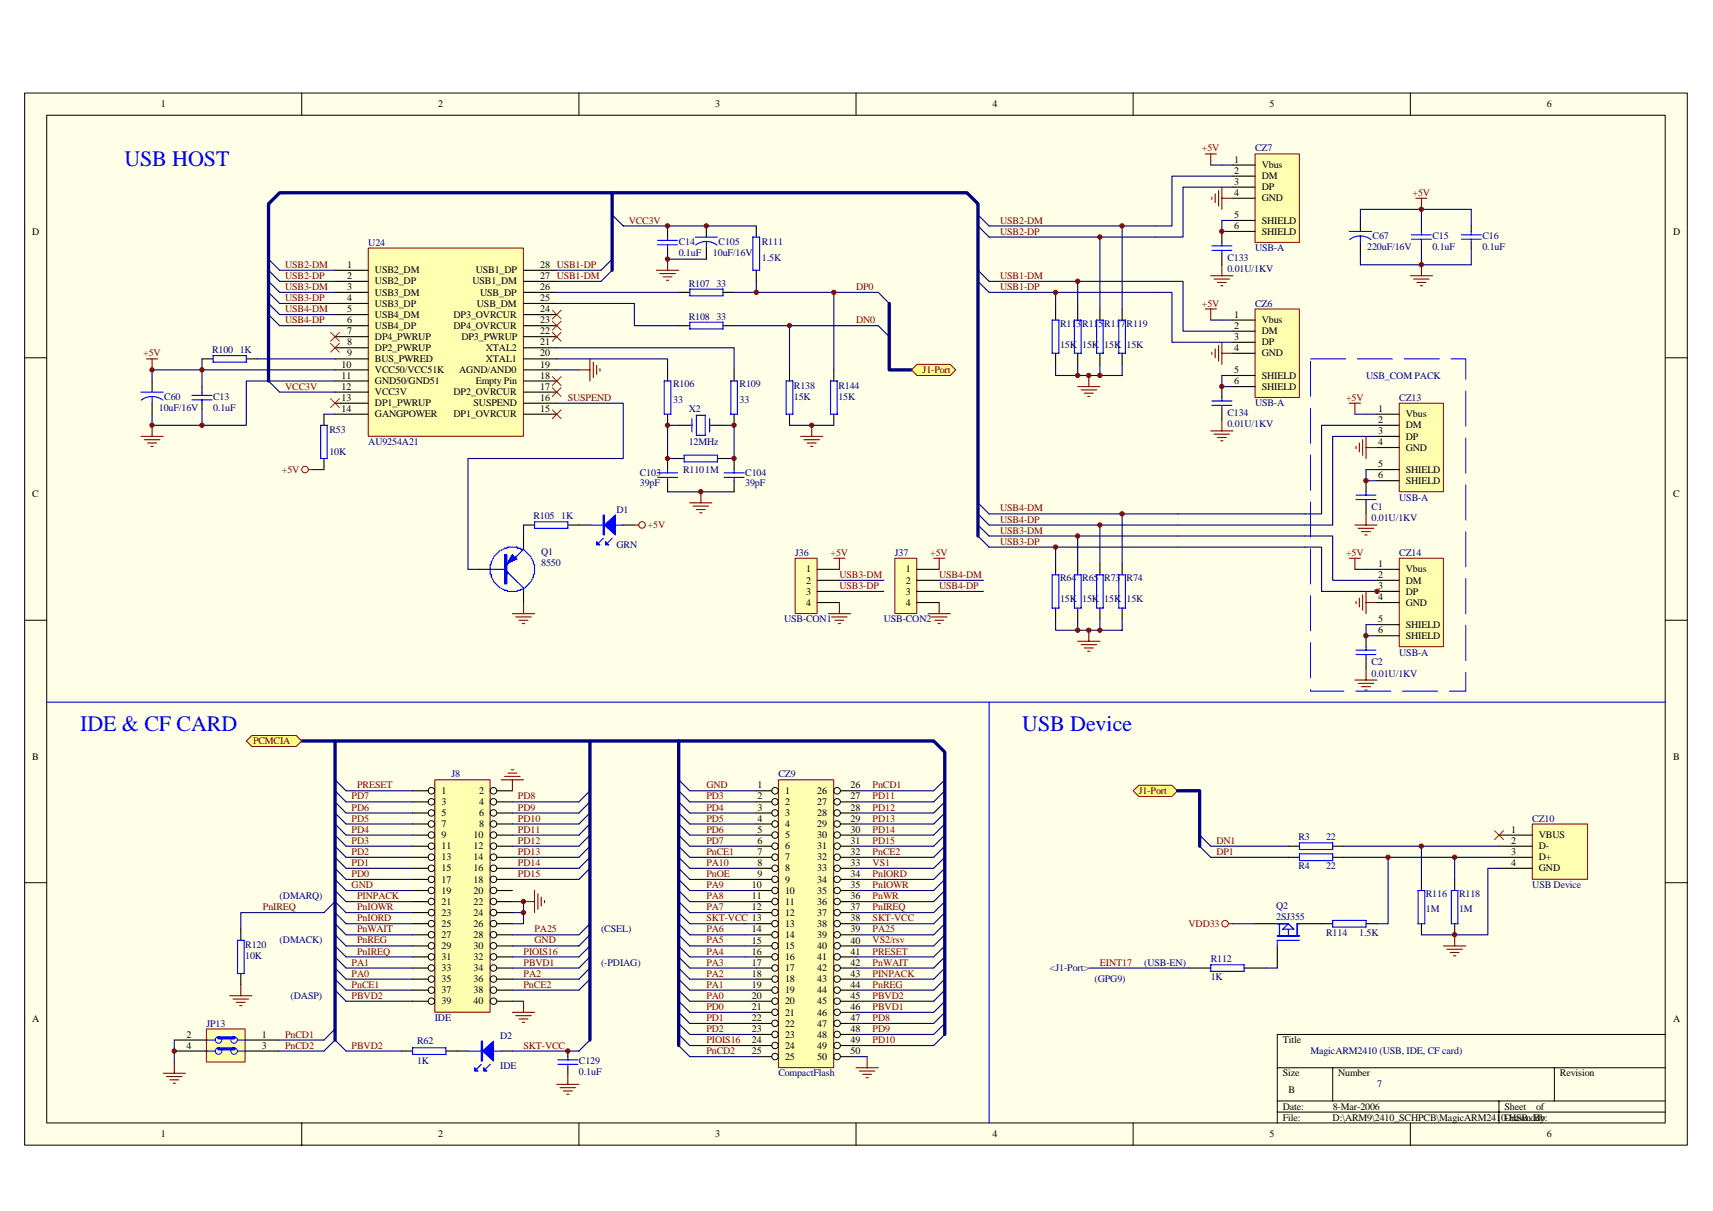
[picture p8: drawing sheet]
<svg xmlns="http://www.w3.org/2000/svg" width="297mm" height="210mm" viewBox="0 0 297 210" stroke-linecap="round" stroke-linejoin="round" font-family="sans-serif">
<defs><g id="words">
<g font-size="3.8" fill="#00f">
<text x="21.6" y="28.7">USB HOST</text>
<text x="13.9" y="126.7">IDE &amp; CF CARD</text>
<text x="177.3" y="126.7">USB Device</text>
</g>
<g font-size="1.7">
<text x="27.9" y="18.6">1</text>
<text x="76" y="18.6">2</text>
<text x="124" y="18.6">3</text>
<text x="172.1" y="18.6">4</text>
<text x="220.1" y="18.6">5</text>
<text x="268.2" y="18.6">6</text>
<text x="214" y="28.2">1</text>
<text x="218.8" y="29.2">Vbus</text>
<text x="214" y="30.1">2</text>
<text x="214" y="32">3</text>
<text x="214" y="34">4</text>
<text x="218.8" y="31.1">DM</text>
<text x="218.8" y="33">DP</text>
<text x="218.8" y="34.9">GND</text>
<text x="5.6" y="40.7">D</text>
<text x="214" y="37.8">5</text>
<text x="214" y="39.7">6</text>
<text x="218.8" y="38.8">SHIELD</text>
<text x="218.8" y="40.7">SHIELD</text>
<text x="290.1" y="40.7">D</text>
<text x="60.2" y="46.4">1</text>
<text x="65" y="47.4">USB2_DM</text>
<text x="82.5" y="47.4">USB1_DP</text>
<text x="93.7" y="46.4">28 USB1-DP</text>
<text x="60.2" y="48.4">2</text>
<text x="60.2" y="50.3">3</text>
<text x="60.2" y="52.2">4</text>
<text x="65" y="49.3">USB2_DP</text>
<text x="65" y="51.2">USB3_DM</text>
<text x="65" y="53.2">USB3_DP</text>
<text x="81.9" y="49.3">USB1_DM</text>
<text x="82.7" y="53.2">USB_DM</text>
<text x="83.3" y="51.2">USB_DP</text>
<text x="93.7" y="52.2">25</text>
<text x="93.7" y="50.3">26</text>
<text x="93.7" y="48.4">27 USB1-DM</text>
<text x="60.2" y="54.1">5</text>
<text x="60.2" y="56">6</text>
<text x="60.2" y="58">7</text>
<text x="60.2" y="59.9">8</text>
<text x="65" y="55.1">USB4_DM</text>
<text x="65" y="57">USB4_DP</text>
<text x="65" y="58.9">DP4_PWRUP</text>
<text x="78.7" y="57">DP4_OVRCUR</text>
<text x="78.7" y="55.1">DP3_OVRCUR</text>
<text x="80" y="58.9">DP3_PWRUP</text>
<text x="93.7" y="56">23</text>
<text x="93.7" y="54.1">24</text>
<text x="93.7" y="58">22</text>
<text x="93.7" y="59.9">21</text>
<text x="214" y="55.1">1</text>
<text x="214" y="57">2</text>
<text x="214" y="58.9">3</text>
<text x="218.8" y="56">Vbus</text>
<text x="218.8" y="58">DM</text>
<text x="218.8" y="59.9">DP</text>
<text x="59.2" y="63.7">10</text>
<text x="59.2" y="65.6">11</text>
<text x="60.2" y="61.8">9</text>
<text x="65" y="60.9">DP2_PWRUP</text>
<text x="65" y="62.8">BUS_PWRED</text>
<text x="65" y="64.7">VCC50/VCC51K</text>
<text x="79.6" y="64.7">AGND/AND0</text>
<text x="84.2" y="62.8">XTAL1</text>
<text x="84.2" y="60.9">XTAL2</text>
<text x="93.7" y="65.6">18</text>
<text x="93.7" y="63.7">19</text>
<text x="93.7" y="61.8">20</text>
<text x="214" y="60.9">4</text>
<text x="214" y="64.7">5</text>
<text x="218.8" y="61.8">GND</text>
<text x="218.8" y="65.6">SHIELD</text>
<text x="59.2" y="67.6">12</text>
<text x="59.2" y="69.5">13</text>
<text x="59.2" y="71.4">14</text>
<text x="65" y="66.6">GND50/GND51</text>
<text x="65" y="68.5">VCC3V</text>
<text x="65" y="70.4">DP1_PWRUP</text>
<text x="78.7" y="68.5">DP2_OVRCUR</text>
<text x="82.1" y="70.4">SUSPEND</text>
<text x="82.5" y="66.6">Empty Pin</text>
<text x="93.7" y="69.5">16</text>
<text x="93.7" y="71.4">15</text>
<text x="93.7" y="67.6">17</text>
<text x="214" y="66.6">6</text>
<text x="218.8" y="67.6">SHIELD</text>
<text x="239" y="71.4">1</text>
<text x="65" y="72.4">GANGPOWER</text>
<text x="78.7" y="72.4">DP1_OVRCUR</text>
<text x="239" y="73.3">2</text>
<text x="239" y="75.2">3</text>
<text x="239" y="77.2">4</text>
<text x="243.8" y="72.4">Vbus</text>
<text x="243.8" y="74.3">DM</text>
<text x="243.8" y="76.2">DP</text>
<text x="239" y="81">5</text>
<text x="239" y="82.9">6</text>
<text x="243.8" y="78.1">GND</text>
<text x="243.8" y="82">SHIELD</text>
<text x="243.8" y="83.9">SHIELD</text>
<text x="5.6" y="86.2">C</text>
<text x="290.1" y="86.2">C</text>
<text x="139.8" y="99.3">1</text>
<text x="139.8" y="101.2">2</text>
<text x="157.1" y="99.3">1</text>
<text x="157.1" y="101.2">2</text>
<text x="239" y="98.3">1</text>
<text x="239" y="100.2">2</text>
<text x="243.8" y="99.3">Vbus</text>
<text x="243.8" y="101.2">DM</text>
<text x="139.8" y="103.1">3</text>
<text x="139.8" y="105">4</text>
<text x="157.1" y="103.1">3</text>
<text x="157.1" y="105">4</text>
<text x="239" y="102.1">3</text>
<text x="239" y="104.1">4</text>
<text x="239" y="107.9">5</text>
<text x="243.8" y="103.1">DP</text>
<text x="243.8" y="105">GND</text>
<text x="239" y="109.8">6</text>
<text x="243.8" y="108.9">SHIELD</text>
<text x="243.8" y="110.8">SHIELD</text>
<text x="5.6" y="131.7">B</text>
<text x="290.1" y="131.7">B</text>
<text x="76.6" y="137.7">1</text>
<text x="83.1" y="137.7">2</text>
<text x="131.3" y="136.7">1</text>
<text x="136.1" y="137.7">1</text>
<text x="141.7" y="137.7">26</text>
<text x="147.5" y="136.7">26</text>
<text x="76.6" y="139.6">3</text>
<text x="76.6" y="141.5">5</text>
<text x="76.6" y="143.4">7</text>
<text x="83.1" y="139.6">4</text>
<text x="83.1" y="141.5">6</text>
<text x="83.1" y="143.4">8</text>
<text x="131.3" y="138.6">2</text>
<text x="131.3" y="140.5">3</text>
<text x="131.3" y="142.5">4</text>
<text x="136.1" y="139.6">2</text>
<text x="136.1" y="141.5">3</text>
<text x="136.1" y="143.4">4</text>
<text x="141.7" y="139.6">27</text>
<text x="141.7" y="141.5">28</text>
<text x="141.7" y="143.4">29</text>
<text x="147.5" y="138.6">27</text>
<text x="147.5" y="140.5">28</text>
<text x="147.5" y="142.5">29</text>
<text x="76.6" y="145.4">9</text>
<text x="76.6" y="147.3">11</text>
<text x="76.6" y="149.2">13</text>
<text x="82.1" y="145.4">10</text>
<text x="82.1" y="147.3">12</text>
<text x="82.1" y="149.2">14</text>
<text x="131.3" y="144.4">5</text>
<text x="131.3" y="146.3">6</text>
<text x="131.3" y="148.2">7</text>
<text x="136.1" y="145.4">5</text>
<text x="136.1" y="147.3">6</text>
<text x="136.1" y="149.2">7</text>
<text x="141.7" y="145.4">30</text>
<text x="141.7" y="147.3">31</text>
<text x="141.7" y="149.2">32</text>
<text x="147.5" y="144.4">30</text>
<text x="147.5" y="146.3">31</text>
<text x="147.5" y="148.2">32</text>
<text x="262" y="144.4">1</text>
<text x="262" y="146.3">2</text>
<text x="262" y="148.2">3</text>
<text x="266.8" y="145.4">VBUS</text>
<text x="266.8" y="147.3">D-</text>
<text x="266.8" y="149.2">D+</text>
<text x="76.6" y="151.1">15</text>
<text x="76.6" y="153">17</text>
<text x="76.6" y="155">19</text>
<text x="82.1" y="151.1">16</text>
<text x="82.1" y="153">18</text>
<text x="82.1" y="155">20</text>
<text x="130.4" y="154">10</text>
<text x="130.4" y="155.9">11</text>
<text x="131.3" y="150.2">8</text>
<text x="131.3" y="152.1">9</text>
<text x="136.1" y="151.1">8</text>
<text x="136.1" y="153">9</text>
<text x="136.1" y="155">10</text>
<text x="141.7" y="151.1">33</text>
<text x="141.7" y="153">34</text>
<text x="141.7" y="155">35</text>
<text x="147.5" y="150.2">33</text>
<text x="147.5" y="152.1">34</text>
<text x="147.5" y="154">35</text>
<text x="147.5" y="155.9">36</text>
<text x="262" y="150.2">4</text>
<text x="266.8" y="151.1">GND</text>
<text x="76.6" y="156.9">21</text>
<text x="76.6" y="158.8">23</text>
<text x="76.6" y="160.7">25</text>
<text x="82.1" y="156.9">22</text>
<text x="82.1" y="158.8">24</text>
<text x="82.1" y="160.7">26</text>
<text x="130.4" y="157.8">12</text>
<text x="130.4" y="161.7">14</text>
<text x="136.1" y="156.9">11</text>
<text x="136.1" y="158.8">12</text>
<text x="136.1" y="160.7">13</text>
<text x="141.7" y="156.9">36</text>
<text x="141.7" y="158.8">37</text>
<text x="141.7" y="160.7">38</text>
<text x="147.5" y="157.8">37</text>
<text x="147.5" y="159.7">38</text>
<text x="147.5" y="161.7">39</text>
<text x="76.6" y="162.6">27</text>
<text x="76.6" y="164.5">29</text>
<text x="76.6" y="166.5">31</text>
<text x="82.1" y="162.6">28</text>
<text x="82.1" y="164.5">30</text>
<text x="82.1" y="166.5">32</text>
<text x="130.4" y="163.6">15</text>
<text x="130.4" y="165.5">16</text>
<text x="130.4" y="167.4">17</text>
<text x="136.1" y="162.6">14</text>
<text x="136.1" y="164.5">15</text>
<text x="136.1" y="166.5">16</text>
<text x="141.7" y="162.6">39</text>
<text x="141.7" y="164.5">40</text>
<text x="141.7" y="166.5">41</text>
<text x="147.5" y="163.6">40</text>
<text x="147.5" y="165.5">41</text>
<text x="147.5" y="167.4">42</text>
<text x="76.6" y="168.4">33</text>
<text x="76.6" y="170.3">35</text>
<text x="76.6" y="172.2">37</text>
<text x="82.1" y="168.4">34</text>
<text x="82.1" y="170.3">36</text>
<text x="82.1" y="172.2">38</text>
<text x="130.4" y="169.4">18</text>
<text x="130.4" y="171.3">19</text>
<text x="130.4" y="173.2">20</text>
<text x="136.1" y="168.4">17</text>
<text x="136.1" y="170.3">18</text>
<text x="136.1" y="172.2">19</text>
<text x="141.7" y="168.4">42</text>
<text x="141.7" y="170.3">43</text>
<text x="141.7" y="172.2">44</text>
<text x="147.5" y="169.4">43</text>
<text x="147.5" y="171.3">44</text>
<text x="147.5" y="173.2">45</text>
<text x="5.6" y="177.2">A</text>
<text x="32.3" y="179.9">2</text>
<text x="45.4" y="179.9">1</text>
<text x="76.6" y="174.2">39</text>
<text x="82.1" y="174.2">40</text>
<text x="130.4" y="175.1">21</text>
<text x="130.4" y="177">22</text>
<text x="130.4" y="179">23</text>
<text x="136.1" y="174.2">20</text>
<text x="136.1" y="176.1">21</text>
<text x="136.1" y="178">22</text>
<text x="136.1" y="179.9">23</text>
<text x="141.7" y="174.2">45</text>
<text x="141.7" y="176.1">46</text>
<text x="141.7" y="178">47</text>
<text x="141.7" y="179.9">48</text>
<text x="147.5" y="175.1">46</text>
<text x="147.5" y="177">47</text>
<text x="147.5" y="179">48</text>
<text x="290.1" y="177.2">A</text>
<text x="32.3" y="181.8">4</text>
<text x="45.4" y="181.8">3</text>
<text x="130.4" y="180.9">24</text>
<text x="130.4" y="182.8">25</text>
<text x="136.1" y="181.8">24</text>
<text x="136.1" y="183.7">25</text>
<text x="141.7" y="181.8">49</text>
<text x="141.7" y="183.7">50</text>
<text x="147.5" y="180.9">49</text>
<text x="147.5" y="182.8">50</text>
<text x="222.4" y="180.9">Title</text>
<text x="222.4" y="186.6">Size</text>
<text x="223.4" y="189.5">B</text>
<text x="232" y="186.6">Number</text>
<text x="270.5" y="186.6">Revision</text>
<text x="27.9" y="197.2">1</text>
<text x="76" y="197.2">2</text>
<text x="124" y="197.2">3</text>
<text x="172.1" y="197.2">4</text>
<text x="220.1" y="197.2">5</text>
<text x="222.4" y="192.4">Date:</text>
<text x="222.4" y="194.3">File:</text>
<text x="231.1" y="194.3">D:\ARM9\2410_SCHPCB\MagicARM2410-HSB.ddb</text>
<text x="231.1" y="192.4">8-Mar-2006</text>
<text x="260.9" y="194.3">Drawn By:</text>
<text x="260.9" y="192.4">Sheet</text>
<text x="266.4" y="192.4">of</text>
<text x="268.2" y="197.2">6</text>
</g>
<g font-size="1.7" fill="#800000">
<text x="208.4" y="26.3">+5V</text>
<text x="244.9" y="34">+5V</text>
<text x="109" y="38.8">VCC3V</text>
<text x="173.4" y="38.8">USB2-DM</text>
<text x="173.4" y="40.7">USB2-DP</text>
<text x="49.4" y="46.4">USB2-DM</text>
<text x="49.4" y="48.4">USB2-DP</text>
<text x="49.4" y="50.3">USB3-DM</text>
<text x="49.4" y="52.2">USB3-DP</text>
<text x="148.4" y="50.3">DP0</text>
<text x="173.4" y="48.4">USB1-DM</text>
<text x="173.4" y="50.3">USB1-DP</text>
<text x="208.4" y="53.2">+5V</text>
<text x="49.4" y="54.1">USB4-DM</text>
<text x="49.4" y="56.1">USB4-DP</text>
<text x="148.4" y="56">DN0</text>
<text x="24.8" y="61.8">+5V</text>
<text x="160" y="64.7">J1-Port</text>
<text x="49.4" y="67.6">VCC3V</text>
<text x="98.5" y="69.5">SUSPEND</text>
<text x="233.4" y="69.5">+5V</text>
<text x="48.9" y="82">+5V</text>
<text x="173.4" y="88.7">USB4-DM</text>
<text x="112.3" y="91.6">+5V</text>
<text x="173.4" y="90.6">USB4-DP</text>
<text x="173.4" y="94.4">USB3-DP</text>
<text x="173.4" y="92.5">USB3-DM</text>
<text x="144" y="96.4">+5V</text>
<text x="145.6" y="100.2">USB3-DM</text>
<text x="161.3" y="96.4">+5V</text>
<text x="162.9" y="100.2">USB4-DM</text>
<text x="233.4" y="96.4">+5V</text>
<text x="145.6" y="102.1">USB3-DP</text>
<text x="162.9" y="102.1">USB4-DP</text>
<text x="43.9" y="129">PCMCIA</text>
<text x="61.9" y="136.7">PRESET</text>
<text x="122.5" y="136.7">GND</text>
<text x="151.3" y="136.7">PnCD1</text>
<text x="197.5" y="137.7">J1-Port</text>
<text x="61" y="138.6">PD7</text>
<text x="61" y="140.5">PD6</text>
<text x="61" y="142.5">PD5</text>
<text x="89.8" y="138.6">PD8</text>
<text x="89.8" y="140.5">PD9</text>
<text x="89.8" y="142.5">PD10</text>
<text x="122.5" y="142.5">PD5</text>
<text x="122.5" y="140.5">PD4</text>
<text x="122.5" y="138.6">PD3</text>
<text x="151.3" y="138.6">PD11</text>
<text x="151.3" y="140.5">PD12</text>
<text x="151.3" y="142.5">PD13</text>
<text x="61" y="144.4">PD4</text>
<text x="61" y="146.3">PD3</text>
<text x="61" y="148.2">PD2</text>
<text x="89.8" y="144.4">PD11</text>
<text x="89.8" y="146.3">PD12</text>
<text x="89.8" y="148.2">PD13</text>
<text x="122.5" y="148.2">PnCE1</text>
<text x="122.5" y="146.3">PD7</text>
<text x="122.5" y="144.4">PD6</text>
<text x="151.3" y="144.4">PD14</text>
<text x="151.3" y="146.3">PD15</text>
<text x="151.3" y="148.2">PnCE2</text>
<text x="210.9" y="146.3">DN1</text>
<text x="210.9" y="148.2">DP1</text>
<text x="61" y="150.2">PD1</text>
<text x="61" y="152.1">PD0</text>
<text x="61" y="154">GND</text>
<text x="61.9" y="155.9">PINPACK</text>
<text x="89.8" y="150.2">PD14</text>
<text x="89.8" y="152.1">PD15</text>
<text x="122.5" y="155.9">PA8</text>
<text x="122.5" y="150.2">PA10</text>
<text x="122.5" y="152.1">PnOE</text>
<text x="122.5" y="154">PA9</text>
<text x="151.3" y="152.1">PnIORD</text>
<text x="151.3" y="154">PnIOWR</text>
<text x="151.3" y="155.9">PnWR</text>
<text x="151.3" y="150.2">VS1</text>
<text x="45.6" y="157.8">PnIREQ</text>
<text x="61.9" y="159.7">PnIORD</text>
<text x="61.9" y="157.8">PnIOWR</text>
<text x="61.9" y="161.7">PnWAIT</text>
<text x="92.7" y="161.7">PA25</text>
<text x="122.5" y="157.8">PA7</text>
<text x="122.5" y="161.7">PA6</text>
<text x="122.5" y="159.7">SKT-VCC 13</text>
<text x="151.3" y="157.8">PnIREQ</text>
<text x="151.3" y="159.7">SKT-VCC</text>
<text x="151.3" y="161.7">PA25</text>
<text x="206.1" y="160.7">VDD33</text>
<text x="61" y="167.4">PA1</text>
<text x="61.9" y="165.5">PnIREQ</text>
<text x="61.9" y="163.6">PnREG</text>
<text x="90.8" y="167.4">PBVD1</text>
<text x="90.8" y="165.5">PIOIS16</text>
<text x="92.7" y="163.6">GND</text>
<text x="122.5" y="163.6">PA5</text>
<text x="122.5" y="165.5">PA4</text>
<text x="122.5" y="167.4">PA3</text>
<text x="151.3" y="165.5">PRESET</text>
<text x="151.3" y="167.4">PnWAIT</text>
<text x="151.3" y="163.6">VS2/rsv</text>
<text x="190.7" y="167.4">EINT17</text>
<text x="61" y="169.4">PA0</text>
<text x="61" y="171.3">PnCE1</text>
<text x="61" y="173.2">PBVD2</text>
<text x="90.8" y="171.3">PnCE2</text>
<text x="90.8" y="169.4">PA2</text>
<text x="122.5" y="173.2">PA0</text>
<text x="122.5" y="171.3">PA1</text>
<text x="122.5" y="169.4">PA2</text>
<text x="151.3" y="173.2">PBVD2</text>
<text x="151.3" y="171.3">PnREG</text>
<text x="151.3" y="169.4">PINPACK</text>
<text x="49.4" y="179.9">PnCD1</text>
<text x="122.5" y="179">PD2</text>
<text x="122.5" y="177">PD1</text>
<text x="122.5" y="175.1">PD0</text>
<text x="151.3" y="177">PD8</text>
<text x="151.3" y="179">PD9</text>
<text x="151.3" y="175.1">PBVD1</text>
<text x="49.4" y="181.8">PnCD2</text>
<text x="61" y="181.8">PBVD2</text>
<text x="90.8" y="181.8">SKT-VCC</text>
<text x="122.5" y="182.8">PnCD2</text>
<text x="122.5" y="180.9">PIOIS16</text>
<text x="151.3" y="180.9">PD10</text>
</g>
<g font-size="1.7" fill="#000080">
<text x="217.6" y="26.3">CZ7</text>
<text x="238" y="41.4">C67</text>
<text x="248.4" y="41.4">C15</text>
<text x="257" y="41.4">C16</text>
<text x="63.9" y="42.6">U24</text>
<text x="117.7" y="42.4">C14</text>
<text x="117.7" y="44.3">0.1uF</text>
<text x="123.6" y="44.3">10uF/16V</text>
<text x="124.6" y="42.4">C105</text>
<text x="132.1" y="42.4">R111</text>
<text x="132.1" y="45.3">1.5K</text>
<text x="212.8" y="45.3">C133</text>
<text x="212.8" y="47.2">0.01U/1KV</text>
<text x="217.6" y="43.6">USB-A</text>
<text x="237.1" y="43.4">220uF/16V</text>
<text x="248.4" y="43.4">0.1uF</text>
<text x="257" y="43.4">0.1uF</text>
<text x="119.4" y="49.7">R107 33</text>
<text x="217.6" y="53.2">CZ6</text>
<text x="119.4" y="55.5">R108 33</text>
<text x="183.8" y="56.6">R113</text>
<text x="187.7" y="56.6">R115</text>
<text x="191.5" y="56.6">R117</text>
<text x="195.3" y="56.6">R119</text>
<text x="36.8" y="61.2">R100 1K</text>
<text x="183.8" y="60.3">15K</text>
<text x="187.7" y="60.3">15K</text>
<text x="191.5" y="60.3">15K</text>
<text x="195.3" y="60.3">15K</text>
<text x="236.9" y="65.6">USB_COM PACK</text>
<text x="27.5" y="71.2">10uF/16V</text>
<text x="28.5" y="69.3">C60</text>
<text x="37" y="69.3">C13</text>
<text x="37" y="71.2">0.1uF</text>
<text x="116.7" y="67.2">R106</text>
<text x="116.7" y="69.9">33</text>
<text x="119.4" y="71.4">X2</text>
<text x="128.2" y="67.2">R109</text>
<text x="128.2" y="69.9">33</text>
<text x="137.7" y="67.4">R138</text>
<text x="137.7" y="69.3">15K</text>
<text x="145.4" y="67.4">R144</text>
<text x="145.4" y="69.3">15K</text>
<text x="217.6" y="70.4">USB-A</text>
<text x="242.6" y="69.5">CZ13</text>
<text x="57.1" y="75.1">R53</text>
<text x="63.9" y="77.2">AU9254A21</text>
<text x="119.4" y="77.2">12MHz</text>
<text x="212.8" y="72.2">C134</text>
<text x="212.8" y="74.1">0.01U/1KV</text>
<text x="57.1" y="78.9">10K</text>
<text x="111" y="82.5">C103</text>
<text x="118.4" y="82">R1101M</text>
<text x="129.2" y="82.5">C104</text>
<text x="106.9" y="88.9">D1</text>
<text x="111" y="84.3">39pF</text>
<text x="129.2" y="84.3">39pF</text>
<text x="237.8" y="88.5">C1</text>
<text x="242.6" y="86.8">USB-A</text>
<text x="92.5" y="90">R105 1K</text>
<text x="106.9" y="95">GRN</text>
<text x="237.8" y="90.4">0.01U/1KV</text>
<text x="93.8" y="96.2">Q1</text>
<text x="93.8" y="98.1">8550</text>
<text x="137.9" y="96.4">J36</text>
<text x="155.2" y="96.4">J37</text>
<text x="183.8" y="100.8">R64</text>
<text x="187.7" y="100.8">R65</text>
<text x="191.5" y="100.8">R73</text>
<text x="195.3" y="100.8">R74</text>
<text x="242.6" y="96.4">CZ14</text>
<text x="136" y="107.9">USB-CON1</text>
<text x="153.2" y="107.9">USB-CON2</text>
<text x="183.8" y="104.4">15K</text>
<text x="187.7" y="104.4">15K</text>
<text x="191.5" y="104.4">15K</text>
<text x="195.3" y="104.4">15K</text>
<text x="242.6" y="113.7">USB-A</text>
<text x="237.8" y="115.4">C2</text>
<text x="237.8" y="117.3">0.01U/1KV</text>
<text x="78.3" y="134.8">J8</text>
<text x="135" y="134.8">CZ9</text>
<text x="265.7" y="142.5">CZ10</text>
<text x="225.1" y="145.7">R3</text>
<text x="230" y="145.7">22</text>
<text x="48.5" y="155.9">(DMARQ)</text>
<text x="225.1" y="150.7">R4</text>
<text x="230" y="150.7">22</text>
<text x="247.2" y="155.5">R116</text>
<text x="253" y="155.5">R118</text>
<text x="265.7" y="154">USB Device</text>
<text x="104.2" y="161.7">(CSEL)</text>
<text x="221.3" y="157.6">Q2</text>
<text x="221.3" y="159.6">2SJ355</text>
<text x="247.2" y="158.2">1M</text>
<text x="253" y="158.2">1M</text>
<text x="42.5" y="164.4">R120</text>
<text x="42.5" y="166.3">10K</text>
<text x="48.5" y="163.6">(DMACK)</text>
<text x="104.2" y="167.4">(-PDIAG)</text>
<text x="198.4" y="167.4">(USB-EN)</text>
<text x="209.9" y="166.9">R112</text>
<text x="230" y="162.2">R114</text>
<text x="235.7" y="162.2">1.5K</text>
<text x="50.4" y="173.2">(DASP)</text>
<text x="182.1" y="168.4">&lt;J1-Port&gt;</text>
<text x="189.8" y="170.3">(GPG9)</text>
<text x="209.9" y="169.9">1K</text>
<text x="35.8" y="178">JP13</text>
<text x="75.4" y="177">IDE</text>
<text x="72.3" y="181.1">R62</text>
<text x="72.3" y="184.5">1K</text>
<text x="86.7" y="180.1">D2</text>
<text x="86.7" y="185.3">IDE</text>
<text x="100.4" y="184.5">C129</text>
<text x="227.2" y="182.8">MagicARM2410 (USB, IDE, CF card)</text>
<text x="100.4" y="186.5">0.1uF</text>
<text x="135" y="186.6">CompactFlash</text>
<text x="238.8" y="188.6">7</text>
</g>
</g></defs>
<path d="M4.3 16.1h288.3v182.5h-288.3z" fill="#ffffe8"/>
<g fill="none" stroke="#000" stroke-width=".17">
<path d="M4.3 16.1h288.3v182.5h-288.3zM8.1 20h280.7v174.7h-280.7zM52.3 16.1v3.9M100.4 16.1v3.9M148.4 16.1v3.9M196.5 16.1v3.9M244.6 16.1v3.9M4.3 62h3.8M288.8 62h3.8M4.3 107.5h3.8M288.8 107.5h3.8M4.3 153.1h3.8"/>
<path d="M288.8 153.1h3.8M288.8 179.4h-67.3v15.3M52.3 194.7v3.9M100.4 194.7v3.9M148.4 194.7v3.9M196.5 194.7v3.9M221.5 185.1h67.3M221.5 190.9h67.3M221.5 192.8h67.3M231.1 185.1v5.8M244.6 194.7v3.9M259.9 190.9v3.8"/>
<path d="M269.5 185.1v5.8"/>
</g>
<path d="M8.1 121.8h280.7M171.5 121.8v72.9" fill="none" stroke="#00f" stroke-width=".19"/>
<path d="M63.9 43h26.9v32.6h-26.9z" fill="#ffffb0"/>
<g fill="none" stroke="#800000" stroke-width=".17">
<path d="M63.9 43h26.9v32.6h-26.9z"/>
<circle cx="52.9" cy="81.4" r=".57"/>
<circle cx="111.3" cy="91" r=".57"/>
</g>
<g fill="none" stroke="#000" stroke-width=".19">
<path d="M122.5 39.2v1.9M131.1 39.2v1.9M235.9 38.2v1.9M246.5 39.2v.9M255.1 39.2v.9M58.1 46.9h5.8M58.1 48.8h5.8M58.1 50.7h5.8M58.1 52.6h5.8M58.1 54.5h5.8M58.1 56.5h5.8M58.1 58.4h5.8"/>
<path d="M90.8 46.9h5.7M90.8 48.8h5.7M90.8 50.7h5.7M90.8 52.6h5.7M90.8 54.5h5.7M90.8 56.5h5.7M90.8 58.4h5.7M115.8 40.1v1M115.8 43v1M117.7 50.7h1.9M117.7 56.5h1.9M122.5 43v1.9"/>
<path d="M125.4 50.7h1.9M125.4 56.5h1.9M131.1 46.9v1.9M235.9 42.1v1.9M246.5 42.1v.9M255.1 42.1v.9M26.4 66.1v1.9M26.4 69.9v1.9M35 62.2h2M35 67v1M35 69.9v1M42.7 62.2h1.9"/>
<path d="M56.2 71.8v1.9M56.2 79.5v1.9M58.1 60.3h5.8M58.1 62.2h5.8M58.1 64.1h5.8M58.1 66.1h5.8M58.1 68h5.8M58.1 69.9h5.8M58.1 71.8h5.8M90.8 60.3h5.7M90.8 62.2h5.7M90.8 64.1h5.7"/>
<path d="M90.8 66.1h5.7M90.8 68h5.7M90.8 69.9h5.7M90.8 71.8h5.7M115.8 64.1v2M115.8 71.8v1.9M115.8 79.5v1.9M116.7 79.5h1.9M117.7 73.7h1.9M123.4 73.7h2M124.4 79.5h1.9M127.3 64.1v2"/>
<path d="M127.3 71.8v1.9M127.3 79.5v1.9M90.8 91h1.9M98.5 91h3.8M108.1 91h1.9M115.8 83.4v1.9M127.3 83.4v1.9"/>
</g>
<g fill="none" stroke="#00f" stroke-width=".19">
<path d="M114 42.4h3.5M114 41.7h3.5M115.8 41.1v.6M115.8 42.4v.6M119.6 50.1h5.8v1.2h-5.8zM119.6 55.9h5.8v1.1h-5.8zM120.6 41.1h3.8M120.6 42.5a3 3 0 0 1 3.7 0M122.5 41.9v1.1M130.6 41.1h1.1v5.8h-1.1zM234 40.1h3.8M234 41.6a3 3 0 0 1 3.7 0"/>
<path d="M235.9 40.9v1.2M244.7 41.5h3.5M244.7 40.7h3.5M246.5 40.1v.6M246.5 41.5v.6M253.4 41.5h3.5M253.4 40.7h3.5M255.1 40.1v.6M255.1 41.5v.6M24.4 68h3.9M26.4 68.7l1.1 .3 .7 .4M26.4 68.7l-1.2 .3-.7 .4"/>
<path d="M26.4 68.7v1.2M33.3 69.3h3.5M33.3 68.6h3.5M35 68v.6M35 69.3v.6M37 61.7h5.7v1.1h-5.7zM55.6 73.7h1.1v5.8h-1.1zM115.2 66.1h1.1v5.7h-1.1zM118.6 78.9h5.8v1.2h-5.8zM119.6 73.7h.4M120 72.6v2.3M120.8 72h1.5v3.5h-1.5z"/>
<path d="M123.1 72.6v2.3M123.1 73.7h.3M126.7 66.1h1.2v5.7h-1.2zM92.7 90.5h5.8v1.1h-5.8zM102.3 91h5.8M104.6 93.3l-.8 .8M106.1 93.3l-.7 .8M114 82.8h3.5M114 82h3.5M115.8 81.4v.6M115.8 82.8v.6M125.6 82.8h3.4"/>
<path d="M125.6 82h3.4M127.3 81.4v.6M127.3 82.8v.6"/>
</g>
<g fill="none" stroke="#000080" stroke-width=".19">
<path d="M106.1 37.3l2 1.9h23M115.8 39.2v.9M246.5 36.3v2.9M255.1 36.3h-19.2v1.9M46.6 48.8l1.9 1.9h9.6M46.6 44.9l1.9 2h9.6M46.6 46.9l1.9 1.9h9.6M46.6 54.5l1.9 2h9.6M46.6 52.6l1.9 1.9h9.6M46.6 50.7l1.9 1.9h9.6M96.5 52.6h13.5v3.9h7.7M96.5 50.7h21.2"/>
<path d="M106.1 44.9l-1.9 2h-7.7M106.1 46.9l-1.9 1.9h-7.7M115.8 44v.9h6.7M127.3 50.7h25l1.9 1.9M127.3 56.5h25l1.9 1.9M131.1 48.8v1.9M235.9 44v1.9h19.2M246.5 43v2.9M35 62.2v4.8M35 70.9v2.8M44.6 62.2h13.5M46.6 66.1l1.9 1.9h9.6"/>
<path d="M56.2 71.8h1.9M58.1 66.1h-15.4v7.6h-16.3v-1.9M58.1 64.1h-31.7v2M96.5 64.1h3.9M117.7 73.7h-1.9v5.8h.9M125.4 73.7h1.9v5.8M54.2 81.4h2M81.1 98.7h2M115.8 85.3h11.5"/>
</g>
<g fill="none" stroke="#800000" stroke-width=".19">
<path d="M245.5 34.4h1.9M246.5 34.4v1.9M113.8 46.9h3.9M114.4 47.4h2.7M115 48h1.5M115.6 48.6h.3M115.8 44.9v2M244.6 47.8h3.8M245.1 48.4h2.7M245.7 49h1.5M246.3 49.6h.4M246.5 45.9v1.9"/>
<path d="M24.4 75.7h3.9M25 76.2h2.7M25.4 62.2h1.9M25.6 76.8h1.6M26.2 77.4h.4M26.4 62.2v1.9M26.4 73.7v2M100.4 64.1h1.9M102.3 62.2v3.9M102.9 62.8v2.7M103.5 63.4v1.5M104 63.9v.4"/>
<path d="M53.5 81.4h.7M110 91h.8M119.6 87.2h3.8M120.2 87.8h2.7M120.8 88.3h1.5M121.3 88.9h.4M121.5 85.3v1.9M88.9 106.4h3.8M89.4 107h2.7M90 107.5h1.5M90.6 108.1h.4M90.8 104.5v1.9"/>
</g>
<g fill="none" stroke="#f00" stroke-width=".17">
<path d="M57.3 57.6l1.6 1.6M57.3 59.5l1.6 1.6M58.9 57.6l-1.6 1.6M58.9 59.5l-1.6 1.6M95.8 57.6l1.5 1.6M95.8 55.7l1.5 1.5M95.8 53.8l1.5 1.5M97.3 57.6l-1.5 1.6M97.3 55.7l-1.5 1.5M97.3 53.8l-1.5 1.5M57.3 69.1l1.6 1.6M58.9 69.1l-1.6 1.6"/>
<path d="M95.8 71.1l1.5 1.5M95.8 67.2l1.5 1.5M95.8 65.3l1.5 1.5M97.3 71.1l-1.5 1.5M97.3 67.2l-1.5 1.5M97.3 65.3l-1.5 1.5"/>
</g>
<g fill="#00f" stroke="#00f" stroke-width=".19">
<path d="M104.8 91l1.9-1.7v3.5z"/>
<path d="M103.5 93.9l.5 .6h-.5z"/>
<path d="M105 93.9l.6 .6h-.6z"/>
<path d="M104.6 89.3h.2v3.5h-.2z" fill-rule="evenodd"/>
</g>
<path d="M106.1 33.4v13.5M154.2 52.6v11.5h3.8M46.6 66.1v-30.8l1.9-1.9h119.2l1.9 1.9v57.6" fill="none" stroke="#000080" stroke-width=".58"/>
<path d="M158 64.1l1-.9h5.8l.9 .9-.9 1h-5.8z" fill-rule="evenodd" fill="#ffff80" stroke="#800000" stroke-width=".17"/>
<path d="M255.1 36.3v2.9M136.9 56.5v7.6M144.6 50.7v13.4M255.1 43v2.9M96.5 62.2h19.3v1.9M96.5 60.3h30.8v3.8M96.5 69.9h11.6v9.6h-27v19.2M126.3 79.5h1M136.9 73.7h7.7M90.8 91v1.9M233 146.7h26.9M233 148.7h26.9" fill="none" stroke="#000080" stroke-width=".19"/>
<g fill="none" stroke="#00f" stroke-width=".19">
<path d="M136.3 66.1h1.2v5.7h-1.2zM144 66.1h1.2v5.7h-1.2zM85 98.7h2.9M85.4 97.2l-.4 .7v1.6l.4 .7M85.6 96.8l-.2 .2M86.7 95.4l-1.1 1.2M87.1 95.2l-.2 .2M87.3 95.2l.8-.3h1.5l.2 .2h.4l.4 .3M87.5 99.3h.6l-.2 .2h-.4M87.5 97.6h.4l.2 .1h-.6M87.5 99.1h.4l2.9 2.9v.6M87.5 96.2h.4v5h-.4z"/>
<path d="M87.5 99.9h.4M87.5 99.7h.4M87.5 98.9h.4M87.5 98.5h.4M87.5 98.3h.4M87.5 98.1h.4M87.5 97.4h.4M87.5 97.2h.4M87.5 97h.4M87.5 96.8h.4M87.5 96.6h.4M87.5 96.4h.4"/>
<path d="M87.7 96.2v5M88.3 97.2v.4l-.4 .3h-.4M88.5 96.8h.9l.2 .2h-1.1l-.2 .2M88.5 96.8v.8M88.7 96.4v1M88.7 96.4h.3M88.9 96.2l-.2 .2M88.9 96.2l.1 .2M88.9 96.2v1.2h-.6M89 96.4v.8M89.2 96.6v.6h-.9M89.4 96.6h-.7l-.2 .2"/>
<path d="M89.4 96.6v.4M90.4 95.2h.4M90.8 95.2l-1.4 1.4M90.8 95.2l1.3 1.4M90.8 94.9v.3M92.1 96.8l.2 .2M92.3 97.2l.4 .7v1.6l-.4 .7M85.4 100.4l.2 .2M85.6 100.8l1.1 1.2M86.9 102l.2 .2M87.3 102.2l.8 .4h1.5l.8-.4h.4M87.5 101h.4"/>
<path d="M87.5 100.8h.4M87.5 100.6h.4M87.5 100.4h.4M87.5 100.2h.4M87.5 100.1h.4M92.1 100.8l-1.1 1.2M92.3 100.4l-.2 .2"/>
</g>
<path d="M136.9 64.1v2M136.9 71.8v1.9M144.6 64.1v2M144.6 71.8v1.9M83.1 98.7h1.9M90.8 92.9v2M90.8 102.6v1.9" fill="none" stroke="#000" stroke-width=".19"/>
<path d="M138.8 75.7h3.9M139.4 76.2h2.7M140 76.8h1.5M140.6 77.4h.3M140.8 73.7v2" fill="none" stroke="#800000" stroke-width=".19"/>
<path d="M265.7 142.9h9.6v9.6h-9.6z" fill="#ffffb0"/>
<path d="M265.7 142.9h9.6v9.6h-9.6z" fill="none" stroke="#800000" stroke-width=".17"/>
<path d="M259.9 144.8h5.8M259.9 146.7h5.8M259.9 148.7h5.8M259.9 150.6h5.8" fill="none" stroke="#000" stroke-width=".19"/>
<path d="M209.9 146.7h13.5M209.9 148.7h13.5" fill="none" stroke="#000080" stroke-width=".19"/>
<path d="M250.3 164h3.9M250.9 164.6h2.7M251.5 165.2h1.5M252 165.7h.4M252.2 162.1v1.9" fill="none" stroke="#800000" stroke-width=".19"/>
<path d="M196.5 137.1l1-.9h5.7l1 .9-1 1h-5.7z" fill-rule="evenodd" fill="#ffff80" stroke="#800000" stroke-width=".17"/>
<g fill="none" stroke="#000" stroke-width=".19">
<path d="M223.4 146.7h1.9M223.4 148.7h1.9M231.1 146.7h1.9M231.1 148.7h1.9M246.5 152.5v1.9M252.2 152.5v1.9M206.1 167.9h3.8M215.7 167.9h3.9M217.6 160.2h3.9M221.5 164v3.9M225.3 160.2h5.8M236.9 160.2h1.9"/>
<path d="M246.5 160.2v1.9M252.2 160.2v1.9"/>
</g>
<g fill="none" stroke="#00f" stroke-width=".19">
<path d="M225.3 146.2h5.8v1.1h-5.8zM225.3 148.1h5.8v1.1h-5.8zM231.1 159.6h5.8v1.1h-5.8zM245.9 154.4h1.2v5.8h-1.2zM251.7 154.4h1.1v5.8h-1.1zM209.9 167.3h5.8v1.1h-5.8zM221.5 160.2h1.9M221.5 162.3h3.8M221.9 160.2v2.1M222.4 161.1l1-.9 1 .9zM223.4 161.1v1.2M225.3 160.2h-.4v2.1"/>
<path d="M225.3 163h-3.8v1"/>
</g>
<g fill="none" stroke="#000080" stroke-width=".19">
<path d="M119.6 139h11.5M148.4 139h13.5M119.6 141h11.5M119.6 142.9h11.5M119.6 144.8h11.5M119.6 146.7h11.5M119.6 148.7h11.5M148.4 141h13.5M148.4 142.9h13.5M148.4 144.8h13.5M148.4 146.7h13.5M148.4 148.7h13.5"/>
<path d="M148.4 152.5h13.5M148.4 154.4h13.5M148.4 156.3h13.5M148.4 158.2h13.5M208 144.8l1.9 1.9M208 146.7l1.9 2M240.7 148.7v11.5h-1.9M246.5 146.7v5.8M252.2 148.7v3.8M259.9 150.6h-1.9v11.5h-11.5M119.6 169.8h11.5M119.6 171.7h11.5"/>
<path d="M119.6 173.6h11.5M119.6 175.5h11.5M119.6 177.5h11.5M119.6 179.4h11.5M129.2 160.2h1.9M148.4 160.2h13.5M148.4 171.7h13.5M148.4 173.6h13.5M148.4 175.5h13.5M148.4 177.5h13.5M148.4 179.4h13.5M148.4 162.1h13.5"/>
<path d="M148.4 165.9h13.5M188.8 167.9h17.3M213.8 160.2h3.8M219.6 167.9h1.9M148.4 181.3h13.5"/>
</g>
<path d="M204.2 137.1h3.8v9.6" fill="none" stroke="#000080" stroke-width=".58"/>
<circle cx="212.4" cy="160.2" r=".57" fill="none" stroke="#800000" stroke-width=".17"/>
<path d="M213 160.2h.8M148.4 185.1h3.9M149 185.7h2.7M149.6 186.3h1.5M150.2 186.9h.4M150.4 183.2v1.9" fill="none" stroke="#800000" stroke-width=".19"/>
<g fill="#800000" stroke="#800000" stroke-width=".17">
<circle cx="252.2" cy="162.1" r=".38"/>
<circle cx="240.7" cy="148.6" r=".38"/>
<circle cx="246.5" cy="146.7" r=".38"/>
<circle cx="252.2" cy="148.6" r=".38"/>
</g>
<path d="M135 135.2h9.6v49.9h-9.6z" fill="#ffffb0"/>
<path d="M135 135.2h9.6v49.9h-9.6z" fill="none" stroke="#800000" stroke-width=".17"/>
<g fill="none" stroke="#000" stroke-width=".17">
<circle cx="134.4" cy="137.1" r=".57"/>
<circle cx="134.4" cy="139" r=".57"/>
<circle cx="145.2" cy="137.1" r=".57"/>
<circle cx="145.2" cy="139" r=".57"/>
<circle cx="134.4" cy="150.6" r=".57"/>
<circle cx="134.4" cy="142.9" r=".57"/>
<circle cx="134.4" cy="156.3" r=".57"/>
<circle cx="134.4" cy="158.2" r=".57"/>
<circle cx="134.4" cy="148.6" r=".57"/>
<circle cx="134.4" cy="154.4" r=".57"/>
<circle cx="134.4" cy="146.7" r=".57"/>
<circle cx="134.4" cy="144.8" r=".57"/>
<circle cx="134.4" cy="141" r=".57"/>
<circle cx="134.4" cy="152.5" r=".57"/>
<circle cx="145.2" cy="148.6" r=".57"/>
<circle cx="145.2" cy="156.3" r=".57"/>
<circle cx="145.2" cy="142.9" r=".57"/>
<circle cx="145.2" cy="150.6" r=".57"/>
<circle cx="145.2" cy="158.2" r=".57"/>
<circle cx="145.2" cy="154.4" r=".57"/>
<circle cx="145.2" cy="146.7" r=".57"/>
<circle cx="145.2" cy="141" r=".57"/>
<circle cx="145.2" cy="152.5" r=".57"/>
<circle cx="145.2" cy="144.8" r=".57"/>
<circle cx="134.4" cy="177.4" r=".57"/>
<circle cx="134.4" cy="179.4" r=".57"/>
<circle cx="134.4" cy="164" r=".57"/>
<circle cx="134.4" cy="171.7" r=".57"/>
<circle cx="134.4" cy="162.1" r=".57"/>
<circle cx="134.4" cy="175.5" r=".57"/>
<circle cx="134.4" cy="169.8" r=".57"/>
<circle cx="134.4" cy="167.8" r=".57"/>
<circle cx="134.4" cy="160.2" r=".57"/>
<circle cx="134.4" cy="165.9" r=".57"/>
<circle cx="134.4" cy="173.6" r=".57"/>
<circle cx="145.2" cy="177.4" r=".57"/>
<circle cx="145.2" cy="164" r=".57"/>
<circle cx="145.2" cy="171.7" r=".57"/>
<circle cx="145.2" cy="179.4" r=".57"/>
<circle cx="145.2" cy="162.1" r=".57"/>
<circle cx="145.2" cy="175.5" r=".57"/>
<circle cx="145.2" cy="169.8" r=".57"/>
<circle cx="145.2" cy="167.8" r=".57"/>
<circle cx="145.2" cy="160.2" r=".57"/>
<circle cx="145.2" cy="173.6" r=".57"/>
<circle cx="145.2" cy="165.9" r=".57"/>
<circle cx="134.4" cy="181.3" r=".57"/>
<circle cx="134.4" cy="183.2" r=".57"/>
<circle cx="145.2" cy="181.3" r=".57"/>
<circle cx="145.2" cy="183.2" r=".57"/>
</g>
<g fill="none" stroke="#000" stroke-width=".19">
<path d="M131.1 137.1h2.7M131.1 139h2.7M145.8 137.1h2.6M145.8 139h2.6M131.1 141h2.7M131.1 142.9h2.7M131.1 144.8h2.7M131.1 146.7h2.7M131.1 148.7h2.7M131.1 150.6h2.7M131.1 152.5h2.7M131.1 154.4h2.7"/>
<path d="M131.1 156.3h2.7M131.1 158.2h2.7M145.8 141h2.6M145.8 142.9h2.6M145.8 144.8h2.6M145.8 146.7h2.6M145.8 148.7h2.6M145.8 150.6h2.6M145.8 152.5h2.6M145.8 154.4h2.6M145.8 156.3h2.6M145.8 158.2h2.6"/>
<path d="M131.1 160.2h2.7M131.1 162.1h2.7M131.1 164h2.7M131.1 165.9h2.7M131.1 167.9h2.7M131.1 169.8h2.7M131.1 171.7h2.7M131.1 173.6h2.7M131.1 175.5h2.7M131.1 177.5h2.7M131.1 179.4h2.7M145.8 160.2h2.6"/>
<path d="M145.8 162.1h2.6M145.8 164h2.6M145.8 165.9h2.6M145.8 167.9h2.6M145.8 169.8h2.6M145.8 171.7h2.6M145.8 173.6h2.6M145.8 175.5h2.6M145.8 177.5h2.6M145.8 179.4h2.6M131.1 181.3h2.7M131.1 183.2h2.7"/>
<path d="M145.8 181.3h2.6M145.8 183.2h2.6"/>
</g>
<g fill="none" stroke="#000080" stroke-width=".19">
<path d="M60 137.1h11.5M60 139h11.5M88.9 139h11.5M119.6 137.1h11.5M148.4 137.1h13.5M60 158.2h11.5M60 154.4h11.5M60 152.5h11.5M60 150.6h11.5M60 141h11.5M60 142.9h11.5M60 144.8h11.5"/>
<path d="M60 146.7h11.5M60 148.7h11.5M88.9 158.2h1.9M88.9 152.5h11.5M88.9 150.6h11.5M88.9 141h11.5M88.9 142.9h11.5M88.9 144.8h11.5M88.9 146.7h11.5M88.9 148.7h11.5M119.6 158.2h11.5M119.6 156.3h11.5"/>
<path d="M119.6 154.4h11.5M119.6 152.5h11.5M119.6 150.6h11.5M148.4 150.6h13.5M60 165.9h11.5M60 164h11.5M60 167.9h11.5M60 169.8h11.5M60 160.2h11.5M60 171.7h11.5M60 173.6h11.5M88.9 167.9h11.5"/>
<path d="M88.9 169.8h11.5M88.9 171.7h11.5M119.6 165.9h11.5M119.6 164h11.5M119.6 162.1h11.5M119.6 167.9h11.5M119.6 160.2h9.6M148.4 164h13.5M148.4 167.9h13.5M148.4 169.8h13.5M119.6 183.2h11.5M119.6 181.3h11.5"/>
<path d="M148.4 183.2h2"/>
</g>
<path d="M75.4 135.2h9.6v40.3h-9.6z" fill="#ffffb0"/>
<path d="M75.4 135.2h9.6v40.3h-9.6z" fill="none" stroke="#800000" stroke-width=".17"/>
<g fill="none" stroke="#000" stroke-width=".17">
<circle cx="74.8" cy="137.1" r=".57"/>
<circle cx="74.8" cy="139" r=".57"/>
<circle cx="85.6" cy="137.1" r=".57"/>
<circle cx="85.6" cy="139" r=".57"/>
<circle cx="74.8" cy="150.6" r=".57"/>
<circle cx="74.8" cy="156.3" r=".57"/>
<circle cx="74.8" cy="142.9" r=".57"/>
<circle cx="74.8" cy="148.6" r=".57"/>
<circle cx="74.8" cy="158.2" r=".57"/>
<circle cx="74.8" cy="154.4" r=".57"/>
<circle cx="74.8" cy="146.7" r=".57"/>
<circle cx="74.8" cy="144.8" r=".57"/>
<circle cx="74.8" cy="152.5" r=".57"/>
<circle cx="74.8" cy="141" r=".57"/>
<circle cx="85.6" cy="148.6" r=".57"/>
<circle cx="85.6" cy="150.6" r=".57"/>
<circle cx="85.6" cy="156.3" r=".57"/>
<circle cx="85.6" cy="142.9" r=".57"/>
<circle cx="85.6" cy="158.2" r=".57"/>
<circle cx="85.6" cy="154.4" r=".57"/>
<circle cx="85.6" cy="146.7" r=".57"/>
<circle cx="85.6" cy="144.8" r=".57"/>
<circle cx="85.6" cy="141" r=".57"/>
<circle cx="85.6" cy="152.5" r=".57"/>
<circle cx="74.8" cy="164" r=".57"/>
<circle cx="74.8" cy="171.7" r=".57"/>
<circle cx="74.8" cy="162.1" r=".57"/>
<circle cx="74.8" cy="169.8" r=".57"/>
<circle cx="74.8" cy="167.8" r=".57"/>
<circle cx="74.8" cy="165.9" r=".57"/>
<circle cx="74.8" cy="173.6" r=".57"/>
<circle cx="74.8" cy="160.2" r=".57"/>
<circle cx="85.6" cy="164" r=".57"/>
<circle cx="85.6" cy="171.7" r=".57"/>
<circle cx="85.6" cy="162.1" r=".57"/>
<circle cx="85.6" cy="169.8" r=".57"/>
<circle cx="85.6" cy="167.8" r=".57"/>
<circle cx="85.6" cy="160.2" r=".57"/>
<circle cx="85.6" cy="165.9" r=".57"/>
<circle cx="85.6" cy="173.6" r=".57"/>
</g>
<g fill="none" stroke="#000" stroke-width=".19">
<path d="M71.5 137.1h2.7M71.5 139h2.7M86.2 137.1h2.7M86.2 139h2.7M71.5 141h2.7M71.5 142.9h2.7M71.5 144.8h2.7M71.5 146.7h2.7M71.5 148.7h2.7M71.5 150.6h2.7M71.5 152.5h2.7M71.5 154.4h2.7"/>
<path d="M71.5 156.3h2.7M71.5 158.2h2.7M86.2 141h2.7M86.2 142.9h2.7M86.2 144.8h2.7M86.2 146.7h2.7M86.2 148.7h2.7M86.2 150.6h2.7M86.2 152.5h2.7M86.2 154.4h2.7M86.2 156.3h2.7M86.2 158.2h2.7"/>
<path d="M71.5 160.2h2.7M71.5 162.1h2.7M71.5 164h2.7M71.5 165.9h2.7M71.5 167.9h2.7M71.5 169.8h2.7M71.5 171.7h2.7M71.5 173.6h2.7M86.2 160.2h2.7M86.2 162.1h2.7M86.2 164h2.7M86.2 165.9h2.7"/>
<path d="M86.2 167.9h2.7M86.2 169.8h2.7M86.2 171.7h2.7M86.2 173.6h2.7M69.6 182.2h1.9M77.3 182.2h3.8M86.9 182.2h2"/>
</g>
<path d="M71.5 181.7h5.8v1.1h-5.8zM81.1 182.2h5.8M83.5 184.6l-.8 .7M85 184.6l-.8 .7" fill="none" stroke="#00f" stroke-width=".19"/>
<g fill="none" stroke="#000080" stroke-width=".19">
<path d="M58.1 135.2l1.9 1.9M58.1 137.1l1.9 1.9M58.1 139l1.9 2M102.3 137.1l-1.9 1.9M102.3 139l-1.9 2M117.7 137.1l1.9 1.9M117.7 139l1.9 2M117.7 135.2l1.9 1.9M163.8 135.2l-1.9 1.9M163.8 137.1l-1.9 1.9M163.8 139l-1.9 2M58.1 150.6l1.9 1.9"/>
<path d="M58.1 148.7l1.9 1.9M58.1 146.7l1.9 2M58.1 144.8l1.9 1.9M58.1 142.9l1.9 1.9M58.1 141l1.9 1.9M58.1 158.2l1.9 2M58.1 156.3l1.9 1.9M88.9 156.3h1.9v3.9h-1.9M102.3 141l-1.9 1.9M102.3 142.9l-1.9 1.9M102.3 144.8l-1.9 1.9M102.3 146.7l-1.9 2"/>
<path d="M102.3 148.7l-1.9 1.9M102.3 150.6l-1.9 1.9M117.7 141l1.9 1.9M117.7 142.9l1.9 1.9M117.7 144.8l1.9 1.9M117.7 146.7l1.9 2M117.7 148.7l1.9 1.9M117.7 150.6l1.9 1.9M117.7 152.5l1.9 1.9M117.7 154.4l1.9 1.9M117.7 158.2l1.9 2M117.7 156.3l1.9 1.9"/>
<path d="M163.8 141l-1.9 1.9M163.8 142.9l-1.9 1.9M163.8 144.8l-1.9 1.9M163.8 146.7l-1.9 2M163.8 148.7l-1.9 1.9M163.8 158.2l-1.9 2M163.8 154.4l-1.9 1.9M163.8 152.5l-1.9 1.9M163.8 150.6l-1.9 1.9M163.8 156.3l-1.9 1.9M58.1 160.2l1.9 1.9h11.5M58.1 171.7l1.9 1.9"/>
<path d="M58.1 169.8l1.9 1.9M58.1 167.9l1.9 1.9M58.1 165.9l1.9 2M58.1 164l1.9 1.9M58.1 162.1l1.9 1.9M88.9 173.6h1.9M102.3 164l-1.9 1.9h-11.5M102.3 169.8l-1.9 1.9M102.3 167.9l-1.9 1.9M102.3 165.9l-1.9 2M117.7 179.4l1.9 1.9M117.7 177.5l1.9 1.9"/>
<path d="M117.7 175.5l1.9 2M117.7 173.6l1.9 1.9M117.7 171.7l1.9 1.9M117.7 169.8l1.9 1.9M117.7 167.9l1.9 1.9M117.7 165.9l1.9 2M117.7 164l1.9 1.9M117.7 162.1l1.9 1.9M117.7 160.2l1.9 1.9M163.8 179.4l-1.9 1.9M163.8 177.5l-1.9 1.9M163.8 175.5l-1.9 2"/>
<path d="M163.8 173.6l-1.9 1.9M163.8 171.7l-1.9 1.9M163.8 169.8l-1.9 1.9M163.8 167.9l-1.9 1.9M163.8 165.9l-1.9 2M163.8 164l-1.9 1.9M163.8 162.1l-1.9 1.9M163.8 160.2l-1.9 1.9M58.1 180.3l1.9 1.9h9.6M117.7 181.3l1.9 1.9"/>
</g>
<path d="M90.8 156.3h1.9M92.7 154.4v3.8M93.3 155v2.7M93.8 155.6v1.5M94.4 156.1v.4" fill="none" stroke="#800000" stroke-width=".19"/>
<g fill="#00f" stroke="#00f" stroke-width=".19">
<path d="M83.7 182.2l1.9-1.7v3.5z"/>
<path d="M82.3 185.1l.6 .6h-.6z"/>
<path d="M83.9 185.1l.5 .6h-.5z"/>
<path d="M83.5 180.5h.2v3.5h-.2z" fill-rule="evenodd"/>
</g>
<path d="M52.3 128.5h109.6l1.9 1.9v49M58.1 128.5v51.8M102.3 128.5v51.8M117.7 128.5v52.8" fill="none" stroke="#000080" stroke-width=".58"/>
<path d="M42.7 128.5l1-1h7.7l.9 1-.9 .9h-7.7z" fill-rule="evenodd" fill="#ffff80" stroke="#800000" stroke-width=".17"/>
<path d="M58.1 154.4l1.9 1.9h11.5M58.1 152.5l1.9 1.9M102.3 160.2l-1.9 1.9h-11.5M102.3 162.1l-1.9 1.9h-11.5M48.3 182.2h7.9M48.3 180.3h7.9M102.3 180.3l-1.9 1.9h-11.5" fill="none" stroke="#000080" stroke-width=".19"/>
<path d="M98.5 182.2v1M98.5 185.1v1" fill="none" stroke="#000" stroke-width=".19"/>
<path d="M96.7 184.6h3.5M96.7 183.8h3.5M98.5 183.2v.6M98.5 184.6v.5" fill="none" stroke="#00f" stroke-width=".19"/>
<g fill="none" stroke="#800000" stroke-width=".19">
<path d="M86.9 135.2h3.9M87.5 134.6h2.7M88.1 134h1.5M88.7 133.5h.3M88.9 135.2v1.9M88.9 175.5h3.8M89.4 176.1h2.7M90 176.7h1.5M90.6 177.3h.4M90.8 173.6v1.9M28.3 186.1h3.8M28.9 186.7h2.7"/>
<path d="M29.5 187.2h1.5M30 187.8h.4M30.2 184.2v1.9M96.5 188h3.9M97.1 188.6h2.7M97.7 189.2h1.5M98.3 189.7h.4M98.5 186.1v1.9"/>
</g>
<path d="M35.8 178.4h6.7v5.7h-6.7z" fill="#ffffb0"/>
<path d="M35.8 178.4h6.7v5.7h-6.7z" fill="none" stroke="#800000" stroke-width=".17"/>
<path d="M30.2 180.3h5.8M30.2 182.2h5.8M42.5 180.3h5.8M42.5 182.2h5.8" fill="none" stroke="#000" stroke-width=".19"/>
<path d="M36 180.3h1.9M36 182.2h1.9M40.6 180.3h1.9M40.6 182.2h1.9" fill="none" stroke="#00f" stroke-width=".19"/>
<g fill="#ffffb0" stroke="#00f" stroke-width=".17">
<circle cx="37.9" cy="180.3" r=".57"/>
<circle cx="37.9" cy="182.2" r=".57"/>
<circle cx="40.6" cy="180.3" r=".57"/>
<circle cx="40.6" cy="182.2" r=".57"/>
</g>
<path d="M37.9 180h2.7M37.9 181.9h2.7" fill="none" stroke="#00f" stroke-width=".58"/>
<g fill="none" stroke="#000080" stroke-width=".19">
<path d="M169.6 39.2l1.9 1.9h28.8M169.6 37.3l1.9 1.9h28.8M194.6 39.2v14.4M169.6 48.8l1.9 1.9h28.8M169.6 46.9l1.9 1.9h28.8M183 50.7v2.9M186.9 48.8v4.8M190.7 41.1v12.5M183 63.2v1.9h11.6v-1.9M186.9 63.2v1.9M190.7 63.2v1.9M169.6 87.2l1.9 1.9h32.7"/>
<path d="M169.6 89.1l1.9 1.9h32.7M169.6 91l1.9 1.9h32.7M169.6 92.9l1.9 2h32.7M183 94.9v2.8M186.9 92.9v4.8M190.7 91v6.7M194.6 89.1v8.6M183 107.4v1.9h11.6v-1.9M186.9 107.4v1.9M190.7 107.4v1.9M58.1 156.3l-1.9 1.9h-14.4v2.9M58.1 178.4l-1.9 1.9"/>
<path d="M30.2 180.3v3.9M58.1 180.3l-1.9 1.9"/>
</g>
<g fill="none" stroke="#000" stroke-width=".19">
<path d="M183 53.6v1.9M186.9 53.6v1.9M190.7 53.6v1.9M194.6 53.6v1.9M211.9 40.1v2M211.9 44v1.9M183 61.3v1.9M186.9 61.3v1.9M190.7 61.3v1.9M194.6 61.3v1.9M183 97.7v2M186.9 97.7v2"/>
<path d="M190.7 97.7v2M194.6 97.7v2M183 105.4v2M186.9 105.4v2M190.7 105.4v2M194.6 105.4v2M41.8 161.1v1.9M41.8 168.8v1.9"/>
</g>
<g fill="none" stroke="#00f" stroke-width=".19">
<path d="M182.5 55.5h1.1v5.8h-1.1zM186.3 55.5h1.2v5.8h-1.2zM190.2 55.5h1.1v5.8h-1.1zM194 55.5h1.2v5.8h-1.2zM210.1 42.6h3.5M210.1 43.4h3.5M211.9 42.1v.5M211.9 43.4v.6M182.5 99.7h1.1v5.7h-1.1zM186.3 99.7h1.2v5.7h-1.2zM190.2 99.7h1.1v5.7h-1.1zM194 99.7h1.2v5.7h-1.2z"/>
<path d="M41.2 163h1.1v5.8h-1.1z"/>
</g>
<g fill="none" stroke="#800000" stroke-width=".19">
<path d="M186.9 67h3.8M187.5 67.6h2.7M188 68.2h1.6M188.6 68.7h.4M188.8 65.1v1.9M186.9 111.2h3.8M187.5 111.8h2.7M188 112.4h1.6M188.6 112.9h.4M188.8 109.3v1.9M39.8 172.7h3.9M40.4 173.2h2.7"/>
<path d="M41 173.8h1.5M41.6 174.4h.3M41.8 170.7v2"/>
</g>
<g fill="#800000" stroke="#800000" stroke-width=".17">
<circle cx="90.8" cy="158.2" r=".38"/>
<circle cx="90.8" cy="156.3" r=".38"/>
<circle cx="30.2" cy="182.2" r=".38"/>
<circle cx="98.4" cy="182.2" r=".38"/>
</g>
<path d="M259.2 144l1.5 1.6M260.7 144l-1.5 1.6" fill="none" stroke="#f00" stroke-width=".17"/>
<path d="M217.7 26.7h7.6v15.3h-7.6z" fill="#ffffb0"/>
<path d="M217.6 26.7h7.7v15.3h-7.7z" fill="none" stroke="#800000" stroke-width=".17"/>
<path d="M213.8 28.6h3.8M213.8 30.5h3.8M213.8 32.4h3.8M213.8 34.4h3.8M213.8 38.2h3.8M213.8 40.1h3.8M211.9 67v1.9M211.9 70.9v1.9" fill="none" stroke="#000" stroke-width=".19"/>
<path d="M209.9 28.6h3.9M213.8 38.2h-1.9v1.9h1.9" fill="none" stroke="#000080" stroke-width=".19"/>
<path d="M209 26.7h1.9M209.9 26.7v1.9M210.1 34.2v.4M210.7 33.6v1.5M211.3 33v2.7M211.9 32.4v3.9M211.9 34.4h1.9M209.9 47.8h3.9M210.5 48.4h2.7M211.1 49h1.5M211.7 49.6h.4M211.9 45.9v1.9" fill="none" stroke="#800000" stroke-width=".19"/>
<path d="M210.1 69.5h3.5M210.1 70.3h3.5M211.9 68.9v.6M211.9 70.3v.6" fill="none" stroke="#00f" stroke-width=".19"/>
<path d="M217.7 53.6h7.6v15.3h-7.6z" fill="#ffffb0"/>
<path d="M217.6 53.6h7.7v15.3h-7.7z" fill="none" stroke="#800000" stroke-width=".17"/>
<path d="M213.8 55.5h3.8M213.8 57.4h3.8M213.8 59.4h3.8M213.8 61.3h3.8M213.8 65.1h3.8M213.8 67h3.8M236.9 83.4v1.9M236.9 87.2v1.9" fill="none" stroke="#000" stroke-width=".19"/>
<path d="M213.8 30.5h-10.6v8.7h-2.9M213.8 32.4h-8.7v8.7h-4.8M200.3 48.8h4.8v8.6h8.7M200.3 50.7h2.9v8.7h10.6M209.9 55.5h3.9M213.8 65.1h-1.9v1.9h1.9" fill="none" stroke="#000080" stroke-width=".19"/>
<path d="M209 53.6h1.9M209.9 53.6v1.9M211.3 59.9v2.7M211.9 59.4v3.8M209.9 74.7h3.9M210.1 61.1v.3M210.5 75.3h2.7M210.7 60.5v1.5M211.1 75.9h1.5M211.7 76.4h.4M211.9 72.8v1.9M211.9 61.3h1.9" fill="none" stroke="#800000" stroke-width=".19"/>
<path d="M235.1 85.9h3.5M235.1 86.6h3.5M236.9 85.3v.6M236.9 86.6v.6" fill="none" stroke="#00f" stroke-width=".19"/>
<path d="M242.7 69.9h7.6v15.4h-7.6z" fill="#ffffb0"/>
<path d="M242.6 69.9h7.7v15.4h-7.7z" fill="none" stroke="#800000" stroke-width=".17"/>
<path d="M238.8 71.8h3.8M238.8 73.7h3.8M238.8 75.7h3.8M238.8 77.6h3.8M238.8 81.4h3.8M238.8 83.4h3.8" fill="none" stroke="#000" stroke-width=".19"/>
<path d="M137.9 96.8h3.8v9.6h-3.8z" fill="#ffffb0"/>
<path d="M137.9 96.8h3.8v9.6h-3.8z" fill="none" stroke="#800000" stroke-width=".17"/>
<path d="M141.7 98.7h3.9M141.7 100.6h3.9M141.7 102.6h3.9M141.7 104.5h3.9" fill="none" stroke="#000" stroke-width=".19"/>
<path d="M236.9 71.8h1.9M236.9 83.4h1.9M236.9 81.4h1.9" fill="none" stroke="#000080" stroke-width=".19"/>
<path d="M235.1 77.4v.4M235.7 76.8v1.6M236.3 76.2v2.7M236.9 75.7v3.8M236.9 77.6h1.9" fill="none" stroke="#800000" stroke-width=".19"/>
<path d="M155.2 96.8h3.8v9.6h-3.8z" fill="#ffffb0"/>
<path d="M155.2 96.8h3.8v9.6h-3.8z" fill="none" stroke="#800000" stroke-width=".17"/>
<path d="M159 98.7h3.9M159 100.6h3.9M159 102.6h3.9M159 104.5h3.9M236.9 110.2v2M236.9 114.1v1.9" fill="none" stroke="#000" stroke-width=".19"/>
<path d="M234.9 71.8h2M238.8 73.7h-9.6v15.4h-25M238.8 75.7h-7.7v15.3h-26.9M204.2 92.9h26.9v7.7h7.7M204.2 94.9h25v7.7h16.3M236.9 81.4v2" fill="none" stroke="#000080" stroke-width=".19"/>
<path d="M234 69.9h1.9M234.9 69.9v1.9M234.9 91h3.9M235.5 91.6h2.7M236.1 92.2h1.5M236.7 92.8h.4M236.9 89.1v1.9" fill="none" stroke="#800000" stroke-width=".19"/>
<path d="M235.1 112.7h3.5M235.1 113.5h3.5M236.9 112.2v.5M236.9 113.5v.6" fill="none" stroke="#00f" stroke-width=".19"/>
<path d="M242.7 96.8h7.6v15.3h-7.6z" fill="#ffffb0"/>
<path d="M242.6 96.8h7.7v15.3h-7.7z" fill="none" stroke="#800000" stroke-width=".17"/>
<path d="M238.8 98.7h3.8M238.8 100.6h3.8M238.8 102.6h3.8M238.8 104.5h3.8M238.8 108.3h3.8M238.8 110.2h3.8" fill="none" stroke="#000" stroke-width=".19"/>
<g fill="none" stroke="#800000" stroke-width=".19">
<path d="M144.6 96.8h1.9M145.6 96.8v1.9M161.9 96.8h1.9M162.9 96.8v1.9M234 96.8h1.9M234.9 96.8v1.9M143.6 106.4h3.9M144.2 107h2.7M144.8 107.5h1.5M145.4 108.1h.4M145.6 104.5v1.9M160.9 106.4h3.9"/>
<path d="M161.5 107h2.7M162.1 107.5h1.5M162.7 108.1h.3M162.9 104.5v1.9M234.9 117.9h3.9M235.1 104.3v.4M235.5 118.5h2.7M235.7 103.7v1.5M236.1 119.1h1.5M236.3 103.1v2.7M236.7 119.7h.4M236.9 102.6v3.8"/>
<path d="M236.9 116v1.9M236.9 104.5h1.9"/>
</g>
<path d="M234.9 98.7h3.9M145.6 100.6h7.6M145.6 102.6h7.6M162.9 100.6h7.6M162.9 102.6h7.6M238.8 108.3h-1.9v1.9h1.9" fill="none" stroke="#000080" stroke-width=".19"/>
<path d="M227.2 62.2h27v57.6h-27v-57.6" fill="none" stroke="#00f" stroke-width=".17" stroke-dasharray="6.1 2"/>
<g fill="#800000" stroke="#800000" stroke-width=".17">
<circle cx="115.7" cy="79.5" r=".38"/>
<circle cx="127.3" cy="79.5" r=".38"/>
<circle cx="115.7" cy="73.7" r=".38"/>
<circle cx="127.3" cy="73.7" r=".38"/>
<circle cx="121.5" cy="85.3" r=".38"/>
<circle cx="115.7" cy="44.9" r=".38"/>
<circle cx="26.4" cy="73.7" r=".38"/>
<circle cx="26.4" cy="64.1" r=".38"/>
<circle cx="35" cy="64.1" r=".38"/>
<circle cx="35" cy="73.7" r=".38"/>
<circle cx="246.5" cy="36.3" r=".38"/>
<circle cx="246.5" cy="45.9" r=".38"/>
<circle cx="131.1" cy="50.7" r=".38"/>
<circle cx="122.5" cy="39.2" r=".38"/>
<circle cx="115.7" cy="39.2" r=".38"/>
<circle cx="140.7" cy="73.7" r=".38"/>
<circle cx="144.6" cy="50.7" r=".38"/>
<circle cx="136.9" cy="56.4" r=".38"/>
<circle cx="183" cy="94.9" r=".38"/>
<circle cx="186.9" cy="92.9" r=".38"/>
<circle cx="190.7" cy="91" r=".38"/>
<circle cx="190.7" cy="109.3" r=".38"/>
<circle cx="186.9" cy="109.3" r=".38"/>
<circle cx="188.8" cy="109.3" r=".38"/>
<circle cx="194.6" cy="89.1" r=".38"/>
<circle cx="183" cy="50.7" r=".38"/>
<circle cx="186.9" cy="48.8" r=".38"/>
<circle cx="190.7" cy="41.1" r=".38"/>
<circle cx="190.7" cy="65.1" r=".38"/>
<circle cx="186.9" cy="65.1" r=".38"/>
<circle cx="188.8" cy="65.1" r=".38"/>
<circle cx="194.6" cy="39.2" r=".38"/>
<circle cx="211.9" cy="40.1" r=".38"/>
<circle cx="211.9" cy="67" r=".38"/>
<circle cx="236.9" cy="83.3" r=".38"/>
<circle cx="236.9" cy="110.2" r=".38"/>
<circle cx="238.8" cy="102.5" r=".38"/>
</g>
<use href="#words"/>
</svg>
